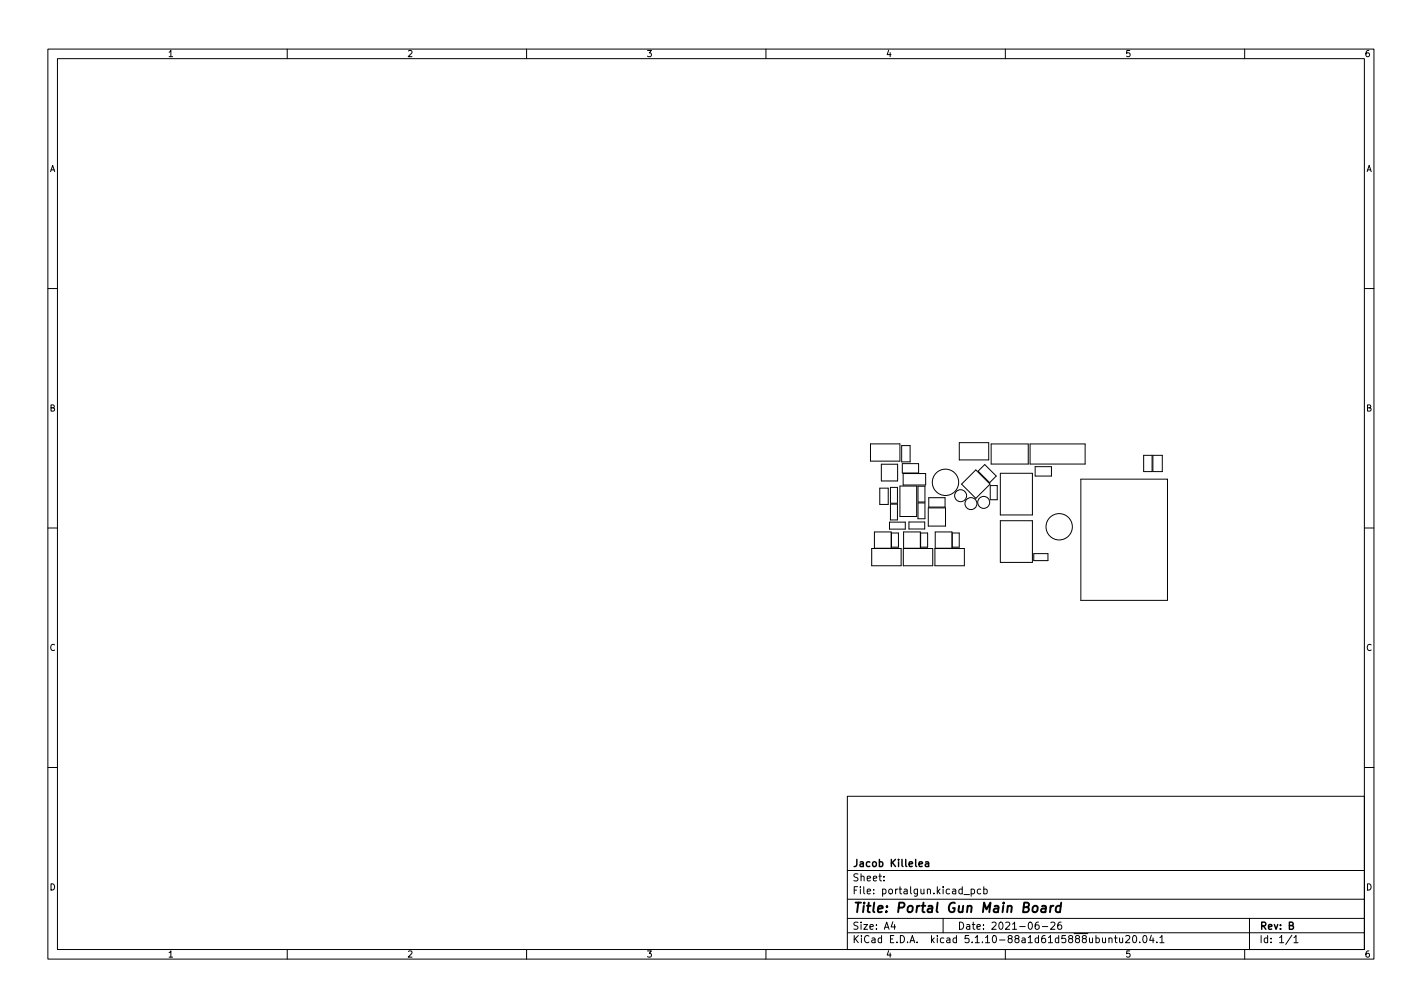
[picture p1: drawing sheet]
<svg xmlns="http://www.w3.org/2000/svg" width="297mm" height="210mm" viewBox="0 0 297 210" stroke-linecap="round" stroke-linejoin="round" font-family="sans-serif">
<defs><g id="words">
<text font-size="2.8" x="178" y="190.6">Title: Portal Gun Main Board</text>
<g font-size="2.1">
<text x="178" y="184">Sheet:</text>
<text x="178" y="181">Jacob Killelea</text>
<text x="178" y="186.7">File: portalgun.kicad_pcb</text>
<text x="178" y="196.9">KiCad E.D.A. kicad 5.1.10-88a1d61d5888ubuntu20.04.1</text>
<text x="178" y="194.1">Size: A4</text>
<text x="200" y="194.1">Date: 2021-06-26</text>
<text x="263" y="194.1">Rev: B</text>
<text x="263" y="196.9">Id: 1/1</text>
</g>
<g font-size="1.8">
<text x="35" y="11.9">1</text>
<text x="85" y="11.9">2</text>
<text x="135" y="11.9">3</text>
<text x="185" y="11.9">4</text>
<text x="235" y="11.9">5</text>
<text x="285" y="11.9">6</text>
<text x="10.3" y="35.9">A</text>
<text x="285.3" y="35.9">A</text>
<text x="10.3" y="85.9">B</text>
<text x="285.3" y="85.9">B</text>
<text x="10.3" y="135.9">C</text>
<text x="285.3" y="135.9">C</text>
<text x="10.3" y="185.9">D</text>
<text x="285.3" y="185.9">D</text>
<text x="35" y="199.9">1</text>
<text x="85" y="199.9">2</text>
<text x="135" y="199.9">3</text>
<text x="185" y="199.9">4</text>
<text x="235" y="199.9">5</text>
<text x="285" y="199.9">6</text>
</g>
</g></defs>
<g fill="none" stroke="#000" stroke-width=".21">
<path d="M10 10.2h277v190.1h-277zM12 12.2h273v186.1h-273zM60 10.2v2M110 10.2v2M160 10.2v2M210 10.2v2M260 10.2v2M10 60.2h2M285 60.2h2M181.8 92.7h6.2v3.6h-6.2zM184.1 96.9h3.4v3.5h-3.4zM188.3 93h1.8v3.4h-1.8z"/>
<path d="M188.5 96.8h3.4v2h-3.4zM188.7 98.9h4.7v2.4h-4.7zM200.4 92.4h6.1v3.6h-6.1zM205.7 97l2.4 2.4-1.4 1.4-2.4-2.4zM207 92.7h7.8v4.2h-7.8zM209 98.8h6.7v8.7h-6.7zM215.2 92.7h11.5v4.2h-11.5zM216.2 97.4h3.4v2h-3.4zM238.9 95.1h1.8v3.4h-1.8zM240.8 95.1h2v3.4h-2zM10 110.2h2M182.1 114.5h6.1v3.6h-6.1z"/>
<path d="M182.7 111.1h3.5v3.4h-3.5zM183.8 101.9h1.7v3.4h-1.7zM185.8 109h3.3v1.5h-3.3zM186 101.8h1.5v3.3h-1.5zM186 105.3h1.5v3.3h-1.5zM186.2 111.3h1.5v3h-1.5zM188 101.5h3.5v6.3h-3.5zM188.7 114.5h6.1v3.6h-6.1zM188.7 111.1h3.6v3.4h-3.6zM189.9 109h3.3v1.5h-3.3zM191.8 101.5h1.4v3.3h-1.4zM191.8 105h1.4v3.3h-1.4z"/>
<path d="M192.3 111.3h1.5v3h-1.5zM193.9 106h3.6v3.8h-3.6zM194 103.9h3.4v2h-3.4zM195.3 114.5h6.1v3.6h-6.1zM195.4 111.1h3.5v3.4h-3.5zM198.9 111.3h1.5v3h-1.5zM200.9 101.1l2.9-3 3 3-3 3zM206.9 101.4h1.4v2.9h-1.4zM209 108.7h6.7v8.7h-6.7zM215.9 115.6h3v1.5h-3zM225.8 100.1h18.1v25.3h-18.1zM285 110.2h2"/>
<path d="M10 160.2h2M177 166.3h108v32h-108zM285 160.2h2M60 198.3v2M110 198.3v2M160 198.3v2M177 194.8h108M177 191.8h108M177 187.8h108M177 181.8h108M184.6 183.8v.1M184.6 183v.1"/>
<path d="M186.5 192.5l-.4 1h1M186.9 193v1M197 191.8v3M201.4 186.8h1.1M202.9 185.7l.4-.1 .3 .3-.2 .7h-.5M202.9 185.6v1.5M204.9 185.7l-.5-.1-.3 .3 .2 .7h.6M205.5 185.7l.4-.1 .3 .3-.1 .7h-.6M205.5 185.1v1.5M210 198.3v2M216.9 192.5l-.4 .1a1.01 1.01 0 0 0 0 1.4l.5-.1 .1-.5-.3-.3-.4 .1-.2 .2M217.7 193.5h1.2"/>
<path d="M219.5 192.7l.6-.2 .3 .5-1 1h1M221.6 192.5l-.4 .1a1.01 1.01 0 0 0 0 1.4l.5-.1 .1-.5-.3-.3h-.3l-.3 .3M231.6 196l.3-.2 .3 .1 .1 .9M231.6 195.8v1M232.8 195.8h.6M233 195.3v1.3l.4 .2M233.9 195.8v1h.4l.2-.1M234.5 195.8v1M235.1 195.5l.6-.2 .3 .5-.9 1h.9M236.8 195.4l.1-.1a.8 .8 0 0 1 .6 .8 .8 .8 0 0 1-.6 .7 1 1 0 0 1-.1-1.4zM238.1 196.7v.1M238.9 195.4l.2-.1a.8 .8 0 0 1 .5 .8 .8 .8 0 0 1-.5 .7 1 1 0 0 1-.2-1.4z"/>
<path d="M240.5 195.3l-.4 1h1M240.9 195.8v1M241.6 196.7v.1M242.3 195.8l.4-.5v1.5M242.3 196.8h.8M260 198.3v2M261 191.8v6.5M269.9 195.3l-1.3 1.9M270.3 195.8l.4-.5v1.5M270.3 196.8h.8"/>
<circle cx="197.5" cy="100.7" r="2.75"/>
<circle cx="200.7" cy="103.5" r="1.25"/>
<circle cx="202.8" cy="105.2" r="1.25"/>
<circle cx="205.5" cy="104.9" r="1.25"/>
<circle cx="221.2" cy="110" r="2.75"/>
</g>
<path d="M217.7 189.2h.7v1.3M218.5 189.6l-.7 .1a.4 .4 0 0 0-.3 .3 .4 .4 0 0 0 .2 .5l.7-.1M219.5 189.1l-.2 1.4M220.1 189.1l-.4 .1-.3 .3M221.6 189.2a.66 .66 0 0 0-1 .3l-.1 .6 .2 .3h.7M221.7 188.5l-.3 2" fill="none" stroke="#000" stroke-width=".4"/>
<path d="M192 180.4l.7-.1-.1-.3-.4-.1-.2 .2 .1 .8h.5M193.3 180h.6l.1 .9M194 180.3l-.5 .1-.2 .2 .2 .3h.5" fill="none" stroke="#000" stroke-width=".3"/>
<use href="#words"/>
</svg>
